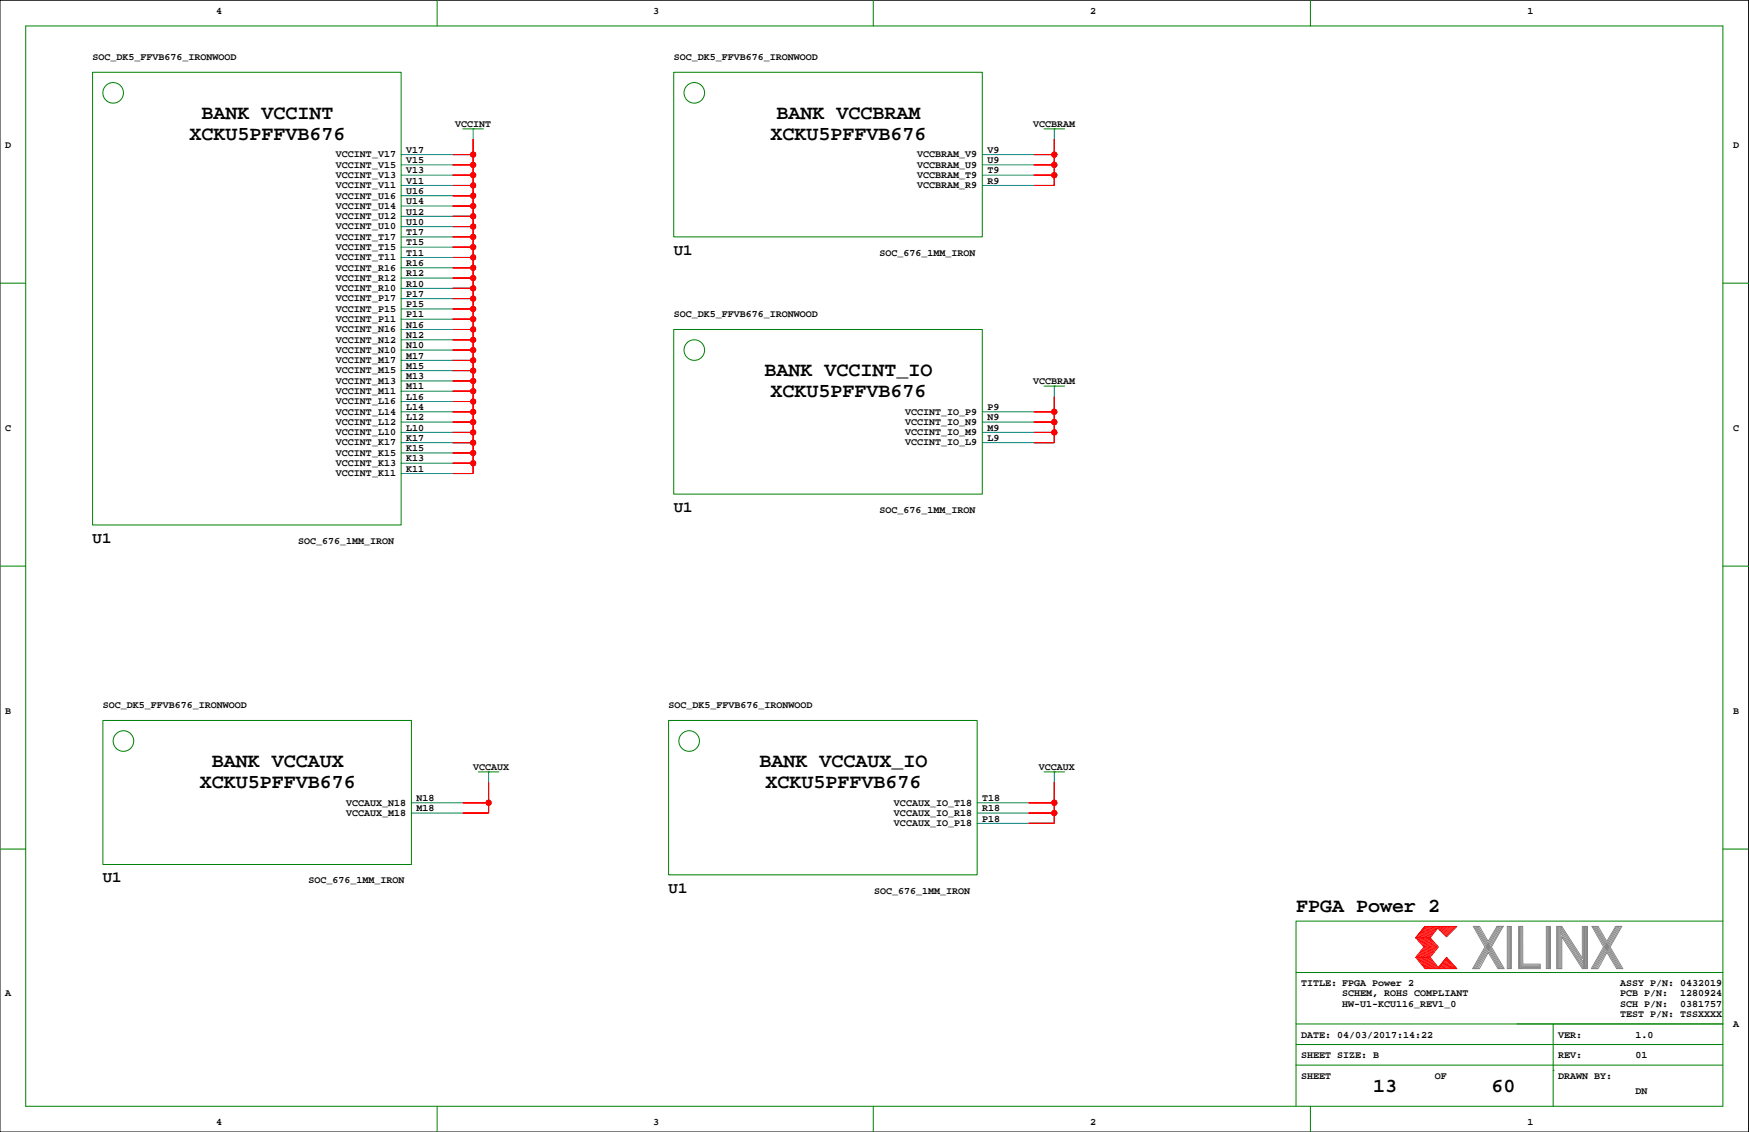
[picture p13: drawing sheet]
<svg xmlns="http://www.w3.org/2000/svg" width="432mm" height="279mm" viewBox="0 0 432 279" stroke-linecap="round" stroke-linejoin="round" font-family="sans-serif">
<defs><g id="words">
<g font-size="4.9">
<text x="49.7" y="29.4">BANK VCCINT</text>
<text x="191.7" y="29.4">BANK VCCBRAM</text>
<text x="46.8" y="34.5">XCKU5PFFVB676</text>
<text x="190.2" y="34.5">XCKU5PFFVB676</text>
<text x="188.8" y="92.9">BANK VCCINT_IO</text>
<text x="190.2" y="97.9">XCKU5PFFVB676</text>
<text x="52.3" y="189.4">BANK VCCAUX</text>
<text x="187.5" y="189.4">BANK VCCAUX_IO</text>
<text x="49.3" y="194.4">XCKU5PFFVB676</text>
<text x="189" y="194.4">XCKU5PFFVB676</text>
<text x="320" y="225.2">FPGA Power 2</text>
<text x="339" y="269.6">13</text>
<text x="368.2" y="269.6">60</text>
</g>
<g font-size="3.9">
<text x="166.3" y="62.9">U1</text>
<text x="166.3" y="126.3">U1</text>
<text x="22.9" y="134">U1</text>
<text x="25.4" y="217.8">U1</text>
<text x="165.1" y="220.3">U1</text>
</g>
<g font-size="2.5">
<text x="53.3" y="3.4">4</text>
<text x="161.3" y="3.4">3</text>
<text x="269.2" y="3.4">2</text>
<text x="377.1" y="3.4">1</text>
<text x="22.9" y="14.9">SOC_DK5_FFVB676_IRONWOOD</text>
<text x="166.3" y="14.9">SOC_DK5_FFVB676_IRONWOOD</text>
<text x="112.4" y="31.4">VCCINT</text>
<text x="255.1" y="31.4">VCCBRAM</text>
<text x="1.3" y="36.4">D</text>
<text x="83" y="41.4">VCCINT_V15</text>
<text x="83" y="38.8">VCCINT_V17</text>
<text x="100.3" y="40.3">V15</text>
<text x="100.3" y="37.7">V17</text>
<text x="226.4" y="41.4">VCCBRAM_U9</text>
<text x="226.4" y="38.8">VCCBRAM_V9</text>
<text x="243.8" y="40.3">U9</text>
<text x="243.8" y="37.7">V9</text>
<text x="427.9" y="36.4">D</text>
<text x="83" y="46.5">VCCINT_V11</text>
<text x="83" y="43.9">VCCINT_V13</text>
<text x="100.3" y="47.9">U16</text>
<text x="100.3" y="45.3">V11</text>
<text x="100.3" y="42.8">V13</text>
<text x="226.4" y="46.5">VCCBRAM_R9</text>
<text x="226.4" y="43.9">VCCBRAM_T9</text>
<text x="243.8" y="45.3">R9</text>
<text x="243.8" y="42.8">T9</text>
<text x="83" y="51.5">VCCINT_U14</text>
<text x="83" y="49">VCCINT_U16</text>
<text x="100.3" y="53">U12</text>
<text x="100.3" y="50.4">U14</text>
<text x="83" y="59.2">VCCINT_T17</text>
<text x="83" y="56.6">VCCINT_U10</text>
<text x="83" y="54.1">VCCINT_U12</text>
<text x="100.3" y="58">T17</text>
<text x="100.3" y="55.5">U10</text>
<text x="83" y="64.2">VCCINT_T11</text>
<text x="83" y="61.7">VCCINT_T15</text>
<text x="100.3" y="65.6">R16</text>
<text x="100.3" y="63.1">T11</text>
<text x="100.3" y="60.6">T15</text>
<text x="217.1" y="63.1">SOC_676_1MM_IRON</text>
<text x="83" y="71.9">VCCINT_R10</text>
<text x="83" y="69.3">VCCINT_R12</text>
<text x="83" y="66.8">VCCINT_R16</text>
<text x="100.3" y="70.7">R10</text>
<text x="100.3" y="68.2">R12</text>
<text x="83" y="76.9">VCCINT_P15</text>
<text x="83" y="74.4">VCCINT_P17</text>
<text x="100.3" y="75.8">P15</text>
<text x="100.3" y="73.3">P17</text>
<text x="83" y="82">VCCINT_N16</text>
<text x="83" y="79.5">VCCINT_P11</text>
<text x="100.3" y="83.4">N12</text>
<text x="100.3" y="80.9">N16</text>
<text x="100.3" y="78.3">P11</text>
<text x="166.3" y="78.3">SOC_DK5_FFVB676_IRONWOOD</text>
<text x="83" y="89.6">VCCINT_M17</text>
<text x="83" y="87.1">VCCINT_N10</text>
<text x="83" y="84.6">VCCINT_N12</text>
<text x="100.3" y="88.5">M17</text>
<text x="100.3" y="86">N10</text>
<text x="83" y="94.7">VCCINT_M13</text>
<text x="83" y="92.2">VCCINT_M15</text>
<text x="100.3" y="93.6">M13</text>
<text x="100.3" y="91">M15</text>
<text x="255.1" y="94.9">VCCBRAM</text>
<text x="83" y="99.8">VCCINT_L16</text>
<text x="83" y="97.3">VCCINT_M11</text>
<text x="100.3" y="101.2">L14</text>
<text x="100.3" y="98.7">L16</text>
<text x="100.3" y="96.1">M11</text>
<text x="243.8" y="101.2">P9</text>
<text x="1.3" y="106.3">C</text>
<text x="83" y="107.4">VCCINT_L10</text>
<text x="83" y="104.9">VCCINT_L12</text>
<text x="83" y="102.3">VCCINT_L14</text>
<text x="100.3" y="106.3">L10</text>
<text x="100.3" y="103.7">L12</text>
<text x="223.5" y="107.4">VCCINT_IO_M9</text>
<text x="223.5" y="104.9">VCCINT_IO_N9</text>
<text x="223.5" y="102.3">VCCINT_IO_P9</text>
<text x="243.8" y="106.3">M9</text>
<text x="243.8" y="103.7">N9</text>
<text x="427.9" y="106.3">C</text>
<text x="83" y="112.5">VCCINT_K15</text>
<text x="83" y="110">VCCINT_K17</text>
<text x="100.3" y="113.9">K13</text>
<text x="100.3" y="111.4">K15</text>
<text x="100.3" y="108.8">K17</text>
<text x="223.5" y="110">VCCINT_IO_L9</text>
<text x="243.8" y="108.8">L9</text>
<text x="83" y="117.6">VCCINT_K11</text>
<text x="83" y="115">VCCINT_K13</text>
<text x="100.3" y="116.4">K11</text>
<text x="217.1" y="126.6">SOC_676_1MM_IRON</text>
<text x="73.6" y="134.2">SOC_676_1MM_IRON</text>
<text x="1.3" y="176.1">B</text>
<text x="25.4" y="174.8">SOC_DK5_FFVB676_IRONWOOD</text>
<text x="165.1" y="174.8">SOC_DK5_FFVB676_IRONWOOD</text>
<text x="427.9" y="176.1">B</text>
<text x="116.8" y="190.1">VCCAUX</text>
<text x="256.5" y="190.1">VCCAUX</text>
<text x="102.8" y="197.7">N18</text>
<text x="242.5" y="197.7">T18</text>
<text x="85.5" y="201.4">VCCAUX_M18</text>
<text x="85.5" y="198.8">VCCAUX_N18</text>
<text x="102.8" y="200.2">M18</text>
<text x="220.7" y="203.9">VCCAUX_IO_P18</text>
<text x="220.7" y="201.4">VCCAUX_IO_R18</text>
<text x="220.7" y="198.8">VCCAUX_IO_T18</text>
<text x="242.5" y="202.8">P18</text>
<text x="242.5" y="200.2">R18</text>
<text x="76.2" y="218">SOC_676_1MM_IRON</text>
<text x="215.9" y="220.6">SOC_676_1MM_IRON</text>
<text x="1.3" y="245.9">A</text>
<text x="321.2" y="243.4">TITLE: FPGA Power 2</text>
<text x="331.4" y="245.9">SCHEM, ROHS COMPLIANT</text>
<text x="400" y="245.9">PCB P/N:</text>
<text x="400" y="243.4">ASSY P/N: 0432019</text>
<text x="414.8" y="245.9">1280924</text>
<text x="331.4" y="248.5">HW-U1-KCU116_REV1_0</text>
<text x="400" y="251">TEST P/N: TSSXXXX</text>
<text x="400" y="248.5">SCH P/N:</text>
<text x="414.8" y="248.5">0381757</text>
<text x="321.2" y="256.1">DATE: 04/03/2017:14:22</text>
<text x="384.7" y="256.1">VER:</text>
<text x="403.8" y="256.1">1.0</text>
<text x="427.9" y="253.6">A</text>
<text x="321.2" y="261.2">SHEET SIZE: B</text>
<text x="384.7" y="261.2">REV:</text>
<text x="403.8" y="261.2">01</text>
<text x="321.2" y="266.3">SHEET</text>
<text x="354.2" y="266.3">OF</text>
<text x="384.7" y="266.3">DRAWN BY:</text>
<text x="403.8" y="270.1">DN</text>
<text x="53.3" y="277.7">4</text>
<text x="161.3" y="277.7">3</text>
<text x="269.2" y="277.7">2</text>
<text x="377.1" y="277.7">1</text>
</g>
</g></defs>
<path d="M0 .1h431.7v279.3h-431.7z" fill="none" stroke="#000" stroke-width=".25"/>
<g fill="none" stroke="#008000" stroke-width=".25">
<path d="M6.3 6.4h419.1v266.7h-419.1zM22.9 17.8h76.1v111.8h-76.1zM107.9 .1v6.3M166.3 17.8h76.2v40.7h-76.2zM215.6 .1v6.3M323.5 .1v6.3M114.3 31.8h5.1M116.8 31.8h.1M257.8 31.8h5M260.3 31.8h.1M0 69.9h6.3M425.4 69.9h6.3"/>
<path d="M166.3 81.3h76.2v40.7h-76.2zM257.8 95.3h5M260.3 95.3h.1M0 139.7h6.3M425.4 139.7h6.3M25.4 177.8h76.2v35.6h-76.2zM165.1 177.8h76.1v38.1h-76.1zM118.1 190.5h5.1M120.6 190.5h.1M257.8 190.5h5M260.3 190.5h.1M0 209.6h6.3"/>
<path d="M425.4 209.6h6.3M425.4 227.3h-105.4v35.6M320 257.8h105.4M320 252.7h105.4M320 240h105.4M383.5 252.7v20.4M107.9 273.1v6.3M215.6 273.1v6.3M320 262.9v10.2M320 262.9h105.4M323.5 273.1v6.3M383.5 264.2h.1"/>
<circle cx="27.9" cy="22.9" r="2.54"/>
<circle cx="171.4" cy="22.9" r="2.54"/>
<circle cx="171.4" cy="86.4" r="2.54"/>
<circle cx="30.5" cy="182.9" r="2.54"/>
<circle cx="170.1" cy="182.9" r="2.54"/>
</g>
<g fill="none" stroke="#f00" stroke-width=".25">
<path d="M111.7 38.2h5.1M116.8 34.3v82.6h-5.1M255.2 38.2h5.1M260.3 34.3v11.5h-5.1M111.7 40.7h5.1M111.7 43.2h5.1M111.7 45.8h5.1M111.7 55.9h5.1M111.7 53.4h5.1M111.7 50.9h5.1M111.7 48.3h5.1M111.7 58.5h5.1"/>
<path d="M255.2 40.7h5.1M255.2 43.2h5.1M111.7 78.8h5.1M111.7 76.2h5.1M111.7 73.7h5.1M111.7 71.2h5.1M111.7 68.6h5.1M111.7 66.1h5.1M111.7 63.5h5.1M111.7 61h5.1M111.7 99.1h5.1M111.7 96.6h5.1"/>
<path d="M111.7 94h5.1M111.7 91.5h5.1M111.7 88.9h5.1M111.7 86.4h5.1M111.7 83.9h5.1M111.7 81.3h5.1M260.3 97.8v11.5h-5.1M111.7 109.3h5.1M111.7 106.7h5.1M111.7 104.2h5.1M111.7 101.6h5.1M111.7 111.8h5.1"/>
<path d="M111.7 114.3h5.1M255.2 106.7h5.1M255.2 104.2h5.1M255.2 101.6h5.1M114.3 198.1h6.3M120.6 193.1v7.6h-6.3M253.9 198.1h6.4M260.3 193.1v10.1h-6.4M253.9 200.7h6.4M349.5 236.3h3.6M349.9 231.5l1.9 2.2-2 2.6 2.2 2.8M350.1 236.3l2.2 2.8"/>
<path d="M350.2 231.5l1.9 2.3-2 2.5M350.4 236.3l2.2 2.8M350.5 231.5l1.9 2.3-2 2.5M350.6 236.3l2.3 2.7M350.8 231.5l1.9 2.3-2 2.5M351 236.3l2.2 2.8M351.1 231.5l1.9 2.3-2 2.5M351.3 236.3l2.2 2.8M351.4 231.5l1.9 2.3-2 2.5M351.6 236.3l2.2 2.8M351.7 231.5l1.9 2.2M351.8 228.7l-2.3 2.8 2.3-2.8h7.9l-2.6 2.5-2.1-2.1-1.9 2.4 2 2.2-2 2.6 2 2.5 2-2.5 2.6 2.8h-7.9l-2.3-2.8"/>
<path d="M351.9 236.3l2.2 2.8M352 231.5l1.9 2.2M352.1 228.7l-2.2 2.7M352.2 236.3l2.2 2.8M352.3 231.5l1.9 2.3-2 2.5M352.4 228.7l-2.2 2.7M352.5 236.3l2.2 2.8M352.6 231.5l1.9 2.2M352.7 228.7l-2.2 2.7M352.8 236.3l2.2 2.8M352.8 231.5l2 2.2M353 228.7l-2.2 2.7"/>
<path d="M353.1 231.5h-3.6l2.1 2.2-2.1 2.6M353.2 228.7l-2.1 2.7M353.6 233.8l-2 2.5M353.6 228.7l-2.2 2.7M353.8 228.7l-2.1 2.7M353.9 233.8l-1.9 2.4M354.1 228.7l-2.1 2.7M354.4 228.7l-2.1 2.7M354.5 233.8l-2 2.5M354.7 228.7l-2.1 2.7M354.8 233.8l-2 2.5M355 228.7l-2.1 2.7"/>
<path d="M355.2 238.8l.2 .3M355.3 238.6l.4 .5M355.4 228.7l-.4 .4M355.4 238.4l.6 .7M355.6 238.3l.7 .8M355.7 238.1l.9 1M355.7 228.7l-.5 .5M355.9 237.9l1 1.2M356 237.8l1.2 1.3M356.1 228.7l-.8 .7M356.1 237.6l1.4 1.4M356.3 237.4l1.5 1.7"/>
<path d="M356.4 237.2l1.6 1.9M356.5 228.7l-1 .9M356.5 237.1l1.8 2M356.7 236.9l1.9 2.2M356.8 236.7l2.1 2.4M356.8 228.7l-1.1 1.1M356.9 236.6l2.3 2.5M357.1 236.5l2.3 2.6M357.2 228.7l-1.3 1.2M357.5 228.7l-1.4 1.4M357.8 228.7l-1.6 1.6M358.2 228.7l-1.8 1.7"/>
<path d="M358.5 228.7l-1.9 1.9M359 228.7l-2.2 2.1M359.3 228.7l-2.3 2.3"/>
<circle cx="116.8" cy="38.2" r=".63"/>
<circle cx="260.3" cy="38.2" r=".63"/>
<circle cx="116.8" cy="53.4" r=".63"/>
<circle cx="116.8" cy="58.5" r=".63"/>
<circle cx="116.8" cy="50.9" r=".63"/>
<circle cx="116.8" cy="43.2" r=".63"/>
<circle cx="116.8" cy="55.9" r=".63"/>
<circle cx="116.8" cy="48.3" r=".63"/>
<circle cx="116.8" cy="45.8" r=".63"/>
<circle cx="116.8" cy="40.7" r=".63"/>
<circle cx="260.3" cy="40.7" r=".63"/>
<circle cx="260.3" cy="43.2" r=".63"/>
<circle cx="116.8" cy="61" r=".63"/>
<circle cx="116.8" cy="66.1" r=".63"/>
<circle cx="116.8" cy="78.8" r=".63"/>
<circle cx="116.8" cy="76.2" r=".63"/>
<circle cx="116.8" cy="71.2" r=".63"/>
<circle cx="116.8" cy="63.5" r=".63"/>
<circle cx="116.8" cy="73.7" r=".63"/>
<circle cx="116.8" cy="68.6" r=".63"/>
<circle cx="116.8" cy="88.9" r=".63"/>
<circle cx="116.8" cy="96.6" r=".63"/>
<circle cx="116.8" cy="81.3" r=".63"/>
<circle cx="116.8" cy="94" r=".63"/>
<circle cx="116.8" cy="86.4" r=".63"/>
<circle cx="116.8" cy="91.5" r=".63"/>
<circle cx="116.8" cy="99.1" r=".63"/>
<circle cx="116.8" cy="83.9" r=".63"/>
<circle cx="116.8" cy="114.3" r=".63"/>
<circle cx="116.8" cy="109.3" r=".63"/>
<circle cx="116.8" cy="101.6" r=".63"/>
<circle cx="116.8" cy="106.7" r=".63"/>
<circle cx="116.8" cy="111.8" r=".63"/>
<circle cx="116.8" cy="104.2" r=".63"/>
<circle cx="260.3" cy="101.6" r=".63"/>
<circle cx="260.3" cy="106.7" r=".63"/>
<circle cx="260.3" cy="104.2" r=".63"/>
<circle cx="120.6" cy="198.1" r=".63"/>
<circle cx="260.3" cy="198.1" r=".63"/>
<circle cx="260.3" cy="200.7" r=".63"/>
</g>
<g fill="none" stroke="#848684" stroke-width=".25">
<path d="M364 228.7l6.1 10.4M364.3 228.7l6.1 10.4M364.6 228.7l6.1 10.4M364.9 228.7l6.1 10.4M367.4 232.3l-2.1-3.6h-1.6l2.9 5-3 5.4h1.7l2.1-4 2.4 4h1.6l-3.2-5.4M369.6 228.7l-2.2 3.6M369.8 228.7l-5.9 10.4M370.2 228.7l-6 10.4M370.5 228.7l-6 10.4M370.8 228.7l-6 10.4M371.1 228.7h-1.5h1.5l-2.9 5M372.1 228.7h1v10.4h-1z"/>
<path d="M372.4 228.7v10.4M372.6 228.7v10.4M372.9 228.7v10.4M374.9 228.7h1v9.3h4.3v1.1h-5.3zM375.1 228.7v10.4M375.4 228.7v10.4M375.7 228.7v10.4M375.7 238.2h4.5M375.7 238.5h4.5M375.7 238.8h4.5M381.8 228.7h1v10.4h-1zM382 228.7v10.4"/>
<path d="M382.3 228.7v10.4M382.5 228.7v10.4M384.3 228.7h1.3l5.1 7.8v-7.8h1.2v10.4h-1.2l-5.1-7.9v7.9h-1.3zM384.5 228.7v10.4M384.8 228.7v10.4M385.1 228.7v10.4M385.3 228.7v10.4M385.3 230.3l5.6 8.7M385.3 229.8l5.6 8.7M385.3 229.2l5.6 8.7M385.3 228.8l5.6 8.7M390.9 228.7v10.4"/>
<path d="M391.2 228.7v10.4M391.5 228.7v10.4M391.7 228.6v10.4M393.3 228.7l6.1 10.4M393.6 228.7l6.1 10.4M393.9 228.7l6.1 10.4M394.2 228.7l6.1 10.4M396.7 232.3l-2.1-3.6h-1.6l2.9 5-3 5.4M397.5 233.7l3.2 5.4h-1.6l-2.4-4-2.2 4h-1.6M398.9 228.7l-2.2 3.6M399.1 228.7l-6 10.4M399.4 228.7l-5.9 10.4"/>
<path d="M399.7 228.7l-5.9 10.4M400.1 228.7l-6 10.4M400.4 228.7h-1.5h1.5l-2.9 5"/>
</g>
<g fill="none" stroke="#008080" stroke-width=".25">
<path d="M99 38.2h12.7M116.8 31.8v2.5M242.5 38.2h12.7M260.3 31.8v2.5M99 45.8h12.7M99 43.2h12.7M99 40.7h12.7M99 58.5h12.7M99 55.9h12.7M99 53.4h12.7M99 50.9h12.7M99 48.3h12.7"/>
<path d="M242.5 45.8h12.7M242.5 43.2h12.7M242.5 40.7h12.7M99 78.8h12.7M99 76.2h12.7M99 73.7h12.7M99 71.2h12.7M99 68.6h12.7M99 66.1h12.7M99 63.5h12.7M99 61h12.7M99 99.1h12.7"/>
<path d="M99 96.6h12.7M99 94h12.7M99 91.5h12.7M99 88.9h12.7M99 86.4h12.7M99 83.9h12.7M99 81.3h12.7M260.3 95.3v2.5M99 116.9h12.7M99 114.3h12.7M99 111.8h12.7M99 109.3h12.7"/>
<path d="M99 106.7h12.7M99 104.2h12.7M99 101.6h12.7M242.5 109.3h12.7M242.5 106.7h12.7M242.5 104.2h12.7M242.5 101.6h12.7M101.6 198.1h12.7M120.6 190.5v2.6M241.2 198.1h12.7M260.3 190.5v2.6M101.6 200.7h12.7"/>
<path d="M241.2 200.7h12.7M241.2 203.2h12.7"/>
</g>
<g fill="#f00" stroke="#f00" stroke-width=".25">
<path d="M255.2 109.3h5.1z" fill-rule="evenodd"/>
<path d="M255.2 106.7h5.1z" fill-rule="evenodd"/>
<path d="M255.2 104.2h5.1z" fill-rule="evenodd"/>
<path d="M255.2 101.6h5.1z" fill-rule="evenodd"/>
<path d="M260.3 97.8v3.8z" fill-rule="evenodd"/>
<path d="M260.3 101.6v2.6z" fill-rule="evenodd"/>
<path d="M260.3 104.2v2.5z" fill-rule="evenodd"/>
<path d="M260.3 106.7v2.6z" fill-rule="evenodd"/>
<path d="M260.3 34.3v3.9z" fill-rule="evenodd"/>
<path d="M255.2 38.2h5.1z" fill-rule="evenodd"/>
<path d="M260.3 38.2v2.5z" fill-rule="evenodd"/>
<path d="M255.2 40.7h5.1z" fill-rule="evenodd"/>
<path d="M260.3 40.7v2.5z" fill-rule="evenodd"/>
<path d="M255.2 43.2h5.1z" fill-rule="evenodd"/>
<path d="M260.3 43.2v2.6z" fill-rule="evenodd"/>
<path d="M255.2 45.8h5.1z" fill-rule="evenodd"/>
<path d="M111.7 111.8h5.1z" fill-rule="evenodd"/>
<path d="M111.7 109.3h5.1z" fill-rule="evenodd"/>
<path d="M111.7 106.7h5.1z" fill-rule="evenodd"/>
<path d="M111.7 104.2h5.1z" fill-rule="evenodd"/>
<path d="M111.7 101.6h5.1z" fill-rule="evenodd"/>
<path d="M111.7 99.1h5.1z" fill-rule="evenodd"/>
<path d="M111.7 96.6h5.1z" fill-rule="evenodd"/>
<path d="M111.7 94h5.1z" fill-rule="evenodd"/>
<path d="M111.7 91.5h5.1z" fill-rule="evenodd"/>
<path d="M111.7 88.9h5.1z" fill-rule="evenodd"/>
<path d="M111.7 86.4h5.1z" fill-rule="evenodd"/>
<path d="M111.7 83.9h5.1z" fill-rule="evenodd"/>
<path d="M111.7 81.3h5.1z" fill-rule="evenodd"/>
<path d="M111.7 78.8h5.1z" fill-rule="evenodd"/>
<path d="M111.7 76.2h5.1z" fill-rule="evenodd"/>
<path d="M111.7 73.7h5.1z" fill-rule="evenodd"/>
<path d="M111.7 71.2h5.1z" fill-rule="evenodd"/>
<path d="M111.7 68.6h5.1z" fill-rule="evenodd"/>
<path d="M111.7 66.1h5.1z" fill-rule="evenodd"/>
<path d="M111.7 63.5h5.1z" fill-rule="evenodd"/>
<path d="M111.7 61h5.1z" fill-rule="evenodd"/>
<path d="M111.7 55.9h5.1z" fill-rule="evenodd"/>
<path d="M111.7 53.4h5.1z" fill-rule="evenodd"/>
<path d="M111.7 50.9h5.1z" fill-rule="evenodd"/>
<path d="M116.8 34.3v3.9z" fill-rule="evenodd"/>
<path d="M111.7 38.2h5.1z" fill-rule="evenodd"/>
<path d="M116.8 38.2v2.5z" fill-rule="evenodd"/>
<path d="M111.7 40.7h5.1z" fill-rule="evenodd"/>
<path d="M116.8 40.7v2.5z" fill-rule="evenodd"/>
<path d="M111.7 43.2h5.1z" fill-rule="evenodd"/>
<path d="M116.8 43.2v2.6z" fill-rule="evenodd"/>
<path d="M111.7 45.8h5.1z" fill-rule="evenodd"/>
<path d="M116.8 45.8v2.5z" fill-rule="evenodd"/>
<path d="M111.7 48.3h5.1z" fill-rule="evenodd"/>
<path d="M116.8 48.3v2.6z" fill-rule="evenodd"/>
<path d="M116.8 50.9v2.5z" fill-rule="evenodd"/>
<path d="M116.8 53.4v2.5z" fill-rule="evenodd"/>
<path d="M116.8 55.9v2.6z" fill-rule="evenodd"/>
<path d="M111.7 58.5h5.1z" fill-rule="evenodd"/>
<path d="M116.8 58.5v2.5z" fill-rule="evenodd"/>
<path d="M116.8 61v2.5z" fill-rule="evenodd"/>
<path d="M116.8 63.5v2.6z" fill-rule="evenodd"/>
<path d="M116.8 66.1v2.5z" fill-rule="evenodd"/>
<path d="M116.8 68.6v2.6z" fill-rule="evenodd"/>
<path d="M116.8 71.2v2.5z" fill-rule="evenodd"/>
<path d="M116.8 73.7v2.5z" fill-rule="evenodd"/>
<path d="M116.8 76.2v2.6z" fill-rule="evenodd"/>
<path d="M116.8 78.8v2.5z" fill-rule="evenodd"/>
<path d="M116.8 81.3v2.6z" fill-rule="evenodd"/>
<path d="M116.8 83.9v2.5z" fill-rule="evenodd"/>
<path d="M116.8 86.4v2.5z" fill-rule="evenodd"/>
<path d="M116.8 88.9v2.6z" fill-rule="evenodd"/>
<path d="M116.8 91.5v2.5z" fill-rule="evenodd"/>
<path d="M116.8 94v2.6z" fill-rule="evenodd"/>
<path d="M116.8 96.6v2.5z" fill-rule="evenodd"/>
<path d="M116.8 99.1v2.5z" fill-rule="evenodd"/>
<path d="M116.8 101.6v2.6z" fill-rule="evenodd"/>
<path d="M116.8 104.2v2.5z" fill-rule="evenodd"/>
<path d="M116.8 106.7v2.6z" fill-rule="evenodd"/>
<path d="M116.8 109.3v2.5z" fill-rule="evenodd"/>
<path d="M116.8 111.8v2.5z" fill-rule="evenodd"/>
<path d="M111.7 116.9h5.1z" fill-rule="evenodd"/>
<path d="M116.8 114.3v2.6z" fill-rule="evenodd"/>
<path d="M111.7 114.3h5.1z" fill-rule="evenodd"/>
<path d="M253.9 200.7h6.4z" fill-rule="evenodd"/>
<path d="M260.3 193.1v5z" fill-rule="evenodd"/>
<path d="M253.9 198.1h6.4z" fill-rule="evenodd"/>
<path d="M260.3 198.1v2.6z" fill-rule="evenodd"/>
<path d="M260.3 200.7v2.5z" fill-rule="evenodd"/>
<path d="M253.9 203.2h6.4z" fill-rule="evenodd"/>
<path d="M114.3 198.1h6.3z" fill-rule="evenodd"/>
<path d="M114.3 200.7h6.3z" fill-rule="evenodd"/>
<path d="M120.6 198.1v2.6z" fill-rule="evenodd"/>
<path d="M120.6 193.1v5z" fill-rule="evenodd"/>
<circle cx="260.3" cy="101.6" r=".63"/>
<circle cx="260.3" cy="104.2" r=".63"/>
<circle cx="260.3" cy="106.7" r=".63"/>
<circle cx="260.3" cy="38.2" r=".63"/>
<circle cx="260.3" cy="40.7" r=".63"/>
<circle cx="260.3" cy="43.2" r=".63"/>
<circle cx="116.8" cy="38.2" r=".63"/>
<circle cx="116.8" cy="40.7" r=".63"/>
<circle cx="116.8" cy="43.2" r=".63"/>
<circle cx="116.8" cy="45.8" r=".63"/>
<circle cx="116.8" cy="48.3" r=".63"/>
<circle cx="116.8" cy="50.9" r=".63"/>
<circle cx="116.8" cy="53.4" r=".63"/>
<circle cx="116.8" cy="55.9" r=".63"/>
<circle cx="116.8" cy="58.5" r=".63"/>
<circle cx="116.8" cy="61" r=".63"/>
<circle cx="116.8" cy="63.5" r=".63"/>
<circle cx="116.8" cy="66.1" r=".63"/>
<circle cx="116.8" cy="68.6" r=".63"/>
<circle cx="116.8" cy="71.2" r=".63"/>
<circle cx="116.8" cy="73.7" r=".63"/>
<circle cx="116.8" cy="76.2" r=".63"/>
<circle cx="116.8" cy="78.8" r=".63"/>
<circle cx="116.8" cy="81.3" r=".63"/>
<circle cx="116.8" cy="83.9" r=".63"/>
<circle cx="116.8" cy="86.4" r=".63"/>
<circle cx="116.8" cy="88.9" r=".63"/>
<circle cx="116.8" cy="91.5" r=".63"/>
<circle cx="116.8" cy="94" r=".63"/>
<circle cx="116.8" cy="96.6" r=".63"/>
<circle cx="116.8" cy="99.1" r=".63"/>
<circle cx="116.8" cy="101.6" r=".63"/>
<circle cx="116.8" cy="104.2" r=".63"/>
<circle cx="116.8" cy="106.7" r=".63"/>
<circle cx="116.8" cy="109.3" r=".63"/>
<circle cx="116.8" cy="111.8" r=".63"/>
<circle cx="116.8" cy="114.3" r=".63"/>
<circle cx="260.3" cy="198.1" r=".63"/>
<circle cx="260.3" cy="200.7" r=".63"/>
<circle cx="120.6" cy="198.1" r=".63"/>
</g>
<use href="#words"/>
</svg>
